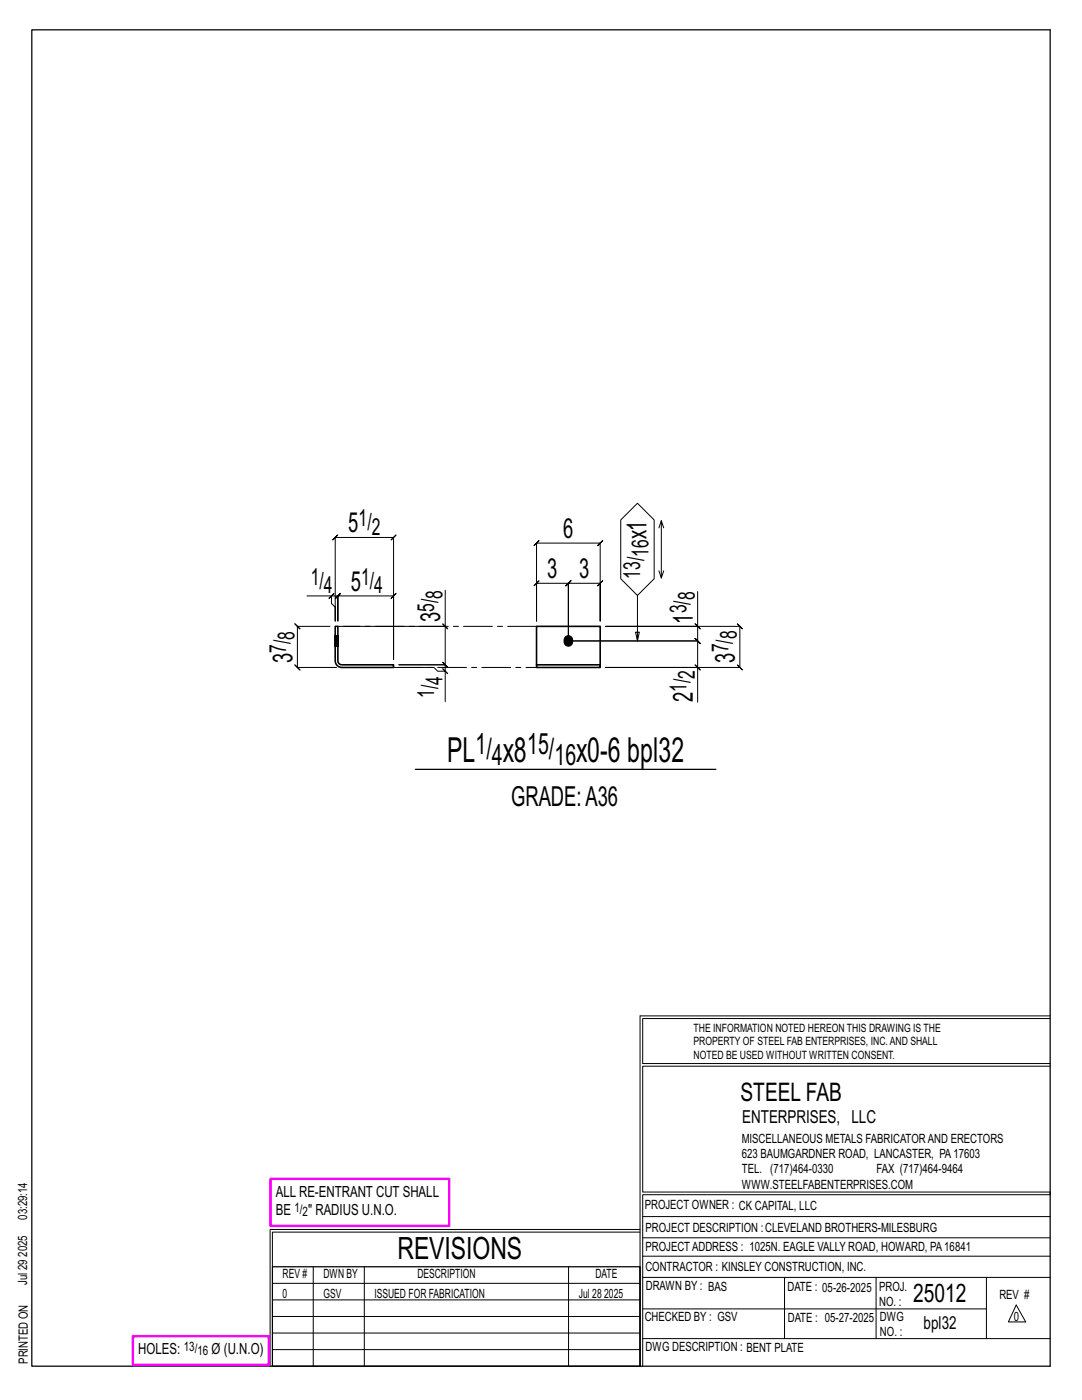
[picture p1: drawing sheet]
<svg xmlns="http://www.w3.org/2000/svg" width="216mm" height="279mm" viewBox="0 0 216 279" stroke-linecap="round" stroke-linejoin="round" font-family="sans-serif">
<defs><g id="words">
<g font-size="6.9">
<text x="89.2" y="152.1">PL</text>
<text x="100.3" y="152.1">x8</text>
<text x="115" y="152.1">x0-6 bpl32</text>
</g>
<text font-size="6.1" x="79.3" y="251.3">REVISIONS</text>
<g font-size="5.9">
<text x="94.9" y="150.5">1/</text>
<text x="98.1" y="152.6">4</text>
<text x="105.2" y="150.5">15/</text>
<text x="110.6" y="152.6">16</text>
</g>
<g font-size="5.5">
<text x="69.5" y="106.3">5</text>
<text x="112.4" y="107.4">6</text>
<text x="129" y="107.7" transform="rotate(-90 129 107.7)">x1</text>
<text x="70" y="117.9">5</text>
<text x="109.2" y="115.4">3</text>
<text x="115.6" y="115.4">3</text>
<text x="87.8" y="124.2" transform="rotate(-90 87.8 124.2)">3</text>
<text x="138.2" y="124.5" transform="rotate(-90 138.2 124.5)">1</text>
<text x="58.4" y="132.3" transform="rotate(-90 58.4 132.3)">3</text>
<text x="146.6" y="132.2" transform="rotate(-90 146.6 132.2)">3</text>
<text x="138.2" y="140.1" transform="rotate(-90 138.2 140.1)">2</text>
<text x="102" y="160.8">GRADE:A36</text>
</g>
<g font-size="5.1">
<text x="147.8" y="219.8">STEEL FAB</text>
<text x="182.2" y="259.9">25012</text>
</g>
<g font-size="4.7">
<text x="71.6" y="105">1/</text>
<text x="74.2" y="106.7">2</text>
<text x="129.4" y="111.1" transform="rotate(-90 129.4 111.1)">16</text>
<text x="62" y="116.7">1/</text>
<text x="64.6" y="118.4">4</text>
<text x="72.1" y="116.7">1/</text>
<text x="74.7" y="118.4">4</text>
<text x="88.3" y="119.5" transform="rotate(-90 88.3 119.5)">8</text>
<text x="127.7" y="115.5" transform="rotate(-90 127.7 115.5)">13/</text>
<text x="138.6" y="119.8" transform="rotate(-90 138.6 119.8)">8</text>
<text x="86.6" y="122.1" transform="rotate(-90 86.6 122.1)">5/</text>
<text x="137" y="122.4" transform="rotate(-90 137 122.4)">3/</text>
<text x="57.1" y="130.3" transform="rotate(-90 57.1 130.3)">7/</text>
<text x="58.8" y="127.6" transform="rotate(-90 58.8 127.6)">8</text>
<text x="145.4" y="130.2" transform="rotate(-90 145.4 130.2)">7/</text>
<text x="147.1" y="127.6" transform="rotate(-90 147.1 127.6)">8</text>
<text x="88.3" y="136.7" transform="rotate(-90 88.3 136.7)">4</text>
<text x="138.6" y="135.5" transform="rotate(-90 138.6 135.5)">2</text>
<text x="86.6" y="139.3" transform="rotate(-90 86.6 139.3)">1/</text>
<text x="137" y="138.1" transform="rotate(-90 137 138.1)">1/</text>
</g>
<g font-size="3.6">
<text x="148.1" y="224.1">ENTERPRISES, LLC</text>
<text x="184.3" y="265.2">bpl32</text>
</g>
<g font-size="3.1">
<text x="55" y="238.9">ALL RE-ENTRANT CUT SHALL</text>
<text x="55" y="242.5">BE</text>
<text x="61.5" y="242.5">&quot; RADIUS U.N.O.</text>
<text x="27.6" y="270.2">HOLES:</text>
<text x="42.2" y="270.2">Ø (U.N.O)</text>
</g>
<g font-size="2.6">
<text x="58.8" y="241.8">1/</text>
<text x="60.4" y="242.7">2</text>
<text x="36.7" y="269.6">13/</text>
<text x="39.4" y="270.5">16</text>
</g>
<g font-size="2.5">
<text x="148" y="231.2">623 BAUMGARDNER ROAD, LANCASTER, PA17603</text>
<text x="148" y="228.1">MISCELLANEOUS METALS FABRICATORAND ERECTORS</text>
<text x="148" y="237.2">WWW.STEELFABENTERPRISES.COM</text>
<text x="148" y="234.2">TEL. (717)464-0330</text>
<text x="174.9" y="234.2">FAX (717)464-9464</text>
<text x="5.4" y="243.4" transform="rotate(-90 5.4 243.4)">03:29:14</text>
<text x="128.7" y="241.3">PROJECT OWNER : CK CAPITAL, LLC</text>
<text x="128.8" y="246">PROJECT DESCRIPTION :CLEVELAND BROTHERS-MILESBURG</text>
<text x="5.4" y="250.8" transform="rotate(-90 5.4 250.8)">2025</text>
<text x="128.8" y="249.7">PROJECTADDRESS : 1025N. EAGLE VALLY ROAD, HOWARD, PA16841</text>
<text x="5.4" y="256.5" transform="rotate(-90 5.4 256.5)">Jul 29</text>
<text x="56.4" y="255">REV #</text>
<text x="64.5" y="255">DWN BY</text>
<text x="83.3" y="255">DESCRIPTION</text>
<text x="118.8" y="255">DATE</text>
<text x="128.8" y="253.7">CONTRACTOR : KINSLEY CONSTRUCTION, INC.</text>
<text x="128.9" y="257.5">DRAWN BY : BAS</text>
<text x="157.1" y="257.6">DATE : 05-26-2025</text>
<text x="175.4" y="257.7">PROJ.</text>
<text x="56.4" y="259">0</text>
<text x="64.5" y="259">GSV</text>
<text x="74.7" y="259">ISSUED FOR FABRICATION</text>
<text x="115.5" y="259">Jul 28</text>
<text x="120.6" y="259">2025</text>
<text x="128.6" y="263.7">CHECKED BY : GSV</text>
<text x="157.2" y="263.7">DATE : 05-27-2025</text>
<text x="175.4" y="260.7">NO. :</text>
<text x="175.6" y="263.7">DWG</text>
<text x="199.4" y="259.2">REV #</text>
<text x="202.3" y="263.7">0</text>
<text x="128.8" y="269.7">DWG DESCRIPTION : BENT PLATE</text>
<text x="175.6" y="266.7">NO. :</text>
<text x="5.5" y="272.2" transform="rotate(-90 5.5 272.2)">PRINTED ON</text>
</g>
<g font-size="2.3">
<text x="138.4" y="208.6">PROPERTY OF STEEL FAB ENTERPRISES, INC.AND SHALL</text>
<text x="138.4" y="205.9">THE INFORMATION NOTED HEREON THIS DRAWING IS THE</text>
<text x="138.4" y="211.3">NOTED BE USED WITHOUT WRITTEN CONSENT.</text>
</g>
</g></defs>
<g fill="none" stroke="#000" stroke-width=".2">
<path d="M61.3 118.9h4.8v1.5l.8 .8v2.7v-16.6l-.5 .5 1-1-.5 .5h11.6l-.5 .5 1-1-.5 .5v24.3v-12.7l.5-.5-1 1 .5-.5h-11.1l.5-.5-1 1 .5-.5v5v-5l.5-.5-1 1 .5-.5h-1.3M66.6 118.4l-1 1zM88.8 117.8v7.2h-20.3M107.6 107.9l-.5 .5h12.7l-.5 .5 1-1-.5 .5v15.5v-7.5l.5-.5-1 1 .5-.5h-6.4l.5-.5-1 1 .5-.5v11.5v-11.5l.5-.5-1 1 .5-.5h-6.3l.5-.5-1 1 .5-.5v7.5v-15.5l-.5 .5zM123.9 103.8l3.3-3.4 3.3 3.4v11.7l-3.3 3.3-3.3-3.3zM127.2 118.8v9.1l-.4-1.7h.8l-.4 1.7M131.5 113.9l.5 1.5 .4-1.5M132 103.9l-.5 1.5M132.4 105.4l-.4-1.5v11.5M139.2 118.1v6.9h-18.4h26.8l-.5-.5 1 1-.5-.5v8.2l-.5-.5 1 1-.5-.5h-26.8h18.4v6.9M65.8 125h-6.5l-.5-.5 1 1-.5-.5v8.2l-.5-.5 1 1-.5-.5h7.9M79.6 133.2h7l.7 .8h1.5v6"/>
<path d="M88.3 133.5l1 1zM88.3 124.5l1 1zM88.8 125v7.7l-.5-.5 1 1-.5-.5h-9.2h9.2l-.5-.5 1 1-.5-.5v1.3M138.7 132.7l1 1zM138.7 124.5l1 1zM139.2 125v2.9l-.5-.5 1 1-.5-.5h-25.8h25.8l-.5-.5 1 1-.5-.5v5.3M127.7 202.7v70M127.7 202.7h81.8M209.5 203.3h-81.3v9h81.3M209.5 212.8h-81.3v25.1h81.3v.5h-81.3v34.3M54.4 259.4h73.3M54.4 256.1h73.3"/>
<path d="M62.5 252.8v19.9M72.7 252.8v19.9M113.4 252.8v19.9M127.7 245.4h-73.8v27.3M127.7 245.9h-73.3v6.9M128.2 242.8h81.3M128.2 254.9h81.3M128.2 250.7h81.3M128.2 247h81.3M156.5 254.9v12.2M174.8 254.9v12.2M196.8 254.9v12.2"/>
<path d="M54.4 269.3h73.3M54.4 266h73.3M54.4 262.7h73.3M128.2 261.2h68.6M128.2 267.1h81.3M202.8 260.4l1.9 3.4h-3.5z"/>
</g>
<path d="M6.3 6h203.2v266.7h-203.2zM82.9 153.5h60M54.4 252.8h73.3v19.9h-73.3z" fill="none" stroke="#000" stroke-width=".25"/>
<path d="M54 235.3h35.6v9.3h-35.6zM26.5 266.7h27.1v5.7h-27.1z" fill="none" stroke="#f0f" stroke-width=".5"/>
<path d="M112.8 127.1a.91 .91 0 0 1 1.1-.1 .91 .91 0 0 1 .4 1.1 .9 .9 0 0 1-1.1 .8 .9 .9 0 0 1-.7-1.2z" fill="#000" stroke="#000" stroke-width=".2"/>
<path d="M66.9 125h.5v6.9l.1 .4 .3 .3 .4 .1h10.3v.5h-10.3a1.32 1.32 0 0 1-1.3-1.3zM66.9 126.9v2.1M67.4 126.9v2.1M107.1 132.7h12.7v.5h-12.7zM107.1 132.7v-7.7h12.7v7.7" fill="none" stroke="#000" stroke-width=".32"/>
<g fill="none" stroke="#000" stroke-width=".2" stroke-dasharray="2 1.4">
<path d="M66.9 128.7h.5v.2h-.5zM66.9 128.4h.5v.3h-.5zM66.9 128.1h.5v.3h-.5zM66.9 127.4h.5v.3h-.5zM66.9 127.1h.5v.3h-.5zM66.9 126.9h.5v.2h-.5zM66.9 126.9h.5zM66.9 128.4h.5zM66.9 128.7h.5zM66.9 128.9h.5zM66.9 129h.5M66.9 127.1h.5z"/>
<path d="M66.9 127.4h.5zM66.9 127.7h.5zM67.4 129h-.5h.5M67.4 128.1h-.5v-.4h.5v.4M67.4 126.9h-.5M67.4 128.1h-.5h.5"/>
</g>
<path d="M78.5 133.2h28.6M107.1 125h-39.7" fill="none" stroke="#000" stroke-width=".2" stroke-dasharray="5.8 1 1 1"/>
<use href="#words"/>
</svg>
